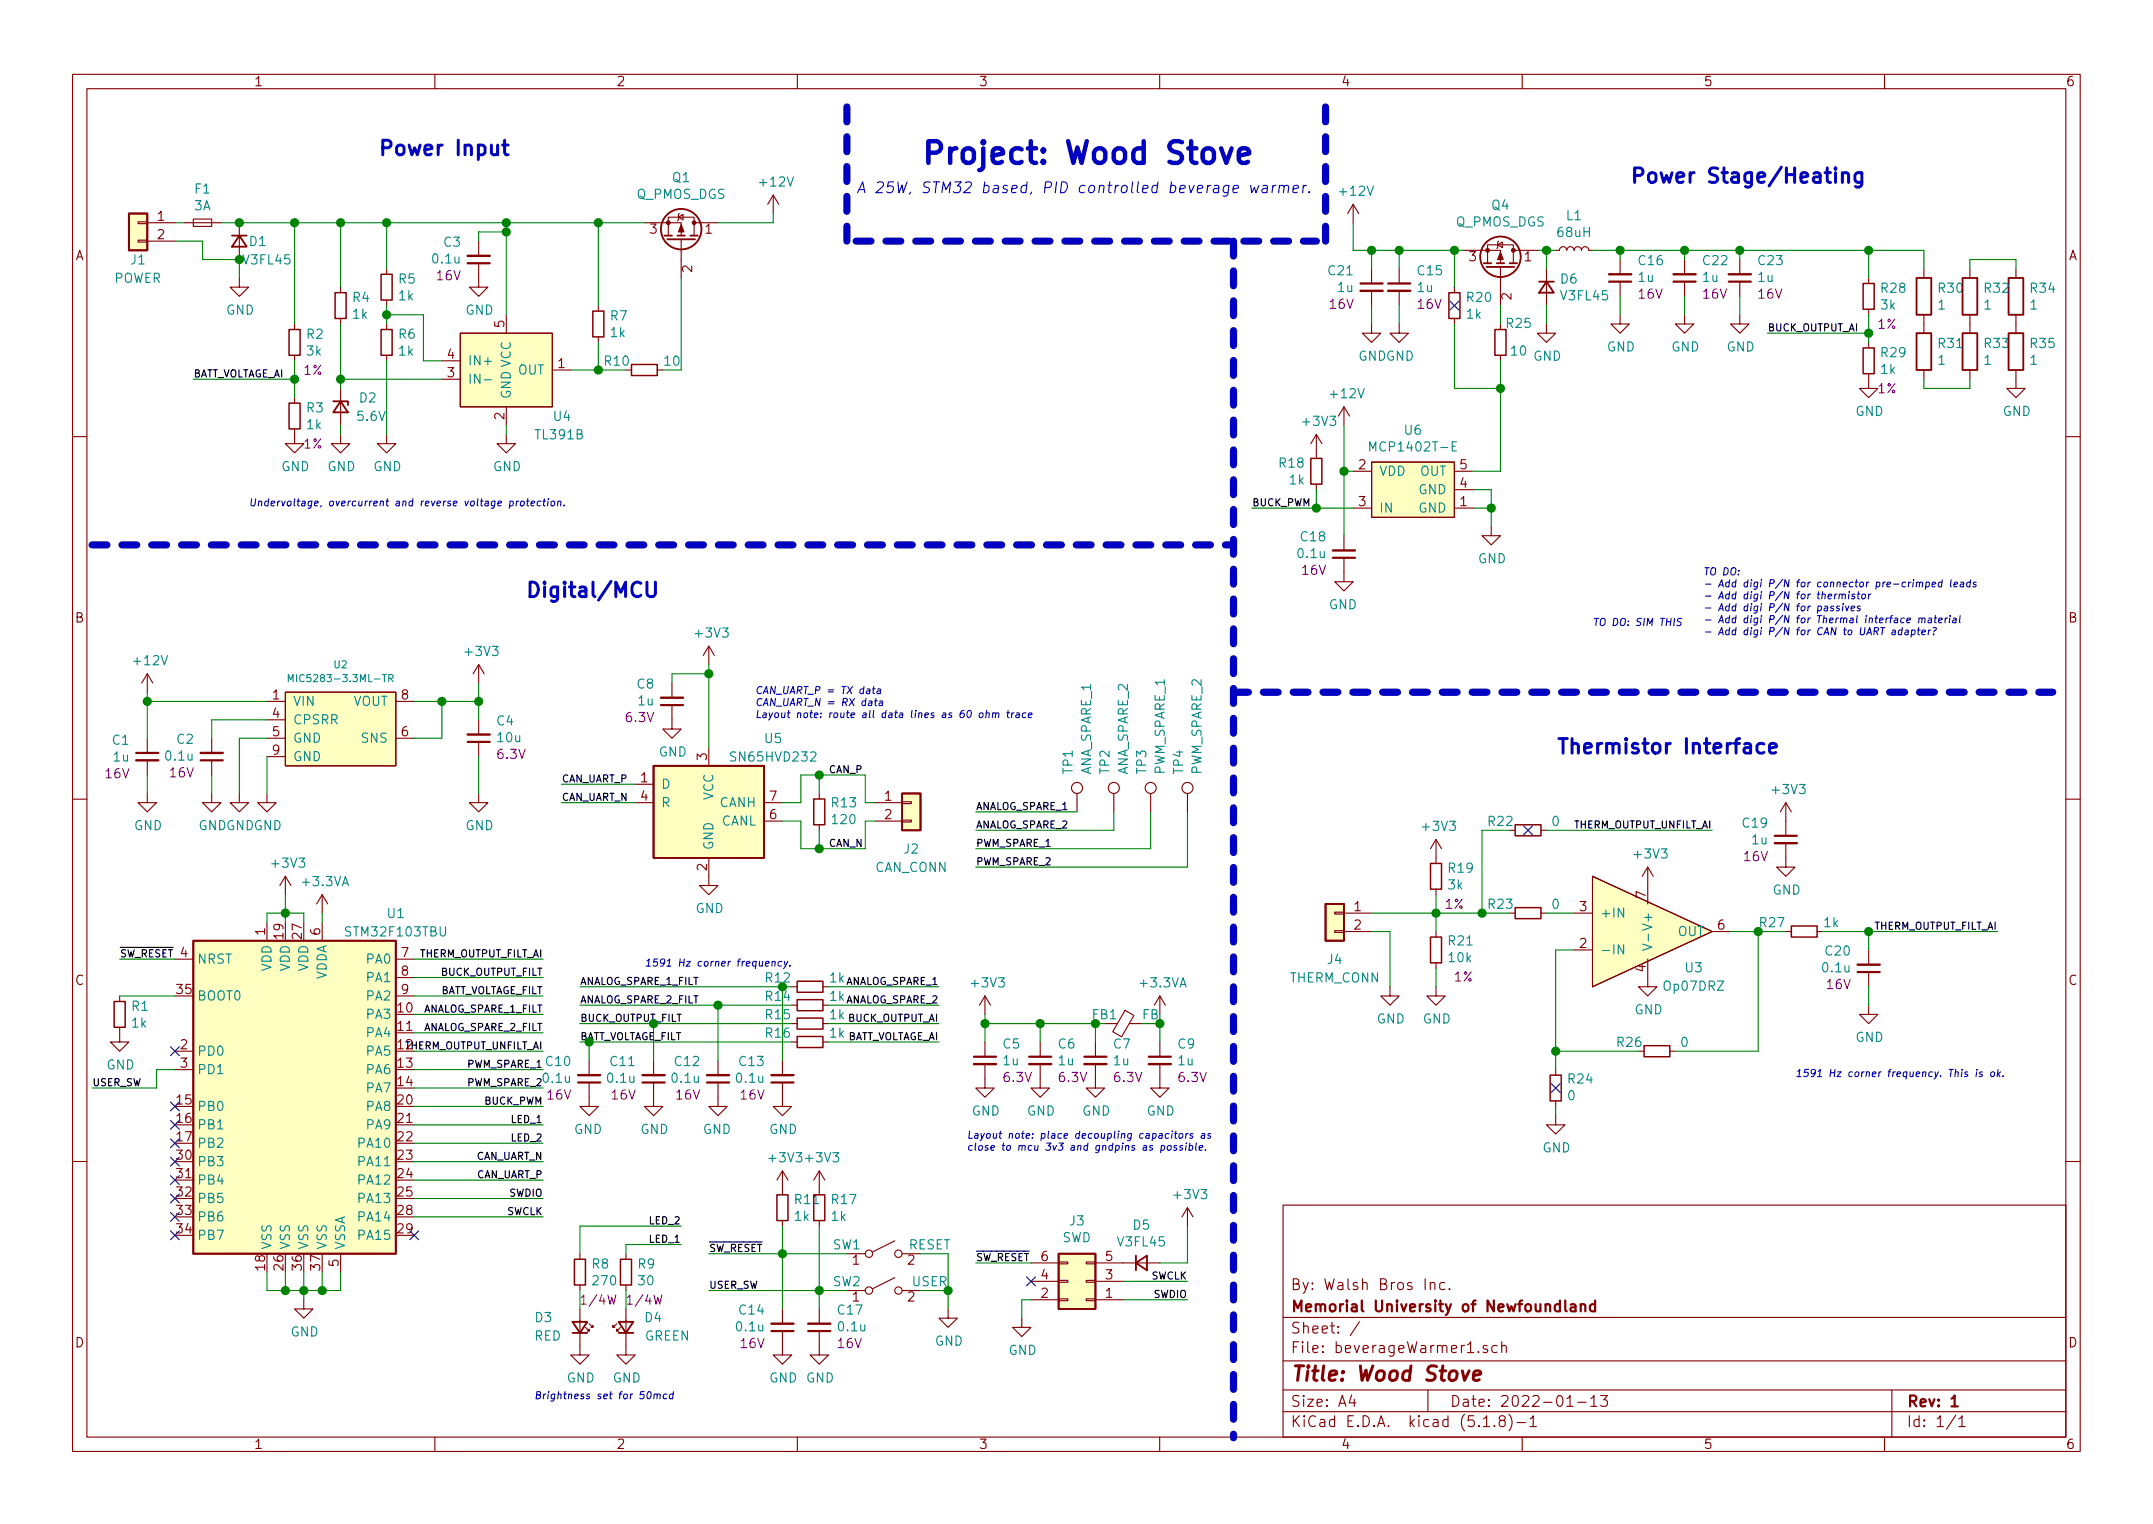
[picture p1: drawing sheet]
<svg xmlns="http://www.w3.org/2000/svg" width="297mm" height="210mm" viewBox="0 0 297 210" stroke-linecap="round" stroke-linejoin="round" font-family="sans-serif">
<defs><g id="words">
<text font-size="4.2" fill="#0000c2" x="127" y="22.6">Project: Wood Stove</text>
<g font-size="2.8" fill="#0000c2">
<text x="52.1" y="21.5">Power Input</text>
<text x="224.8" y="25.3">Power Stage/Heating</text>
<text x="72.4" y="82.4">Digital/MCU</text>
<text x="214.6" y="104">Thermistor Interface</text>
</g>
<text font-size="2.8" fill="#840000" x="178" y="190.5">Title: Wood Stove</text>
<text font-size="2.1" fill="#0000c2" x="118.1" y="26.7">A 25W, STM32 based, PID controlled beverage warmer.</text>
<g font-size="2.1" fill="#840000">
<text x="178" y="178">By: Walsh Bros Inc.</text>
<text x="178" y="184">Sheet: /</text>
<text x="178" y="181">Memorial University of Newfoundland</text>
<text x="178" y="186.7">File: beverageWarmer1.sch</text>
<text x="178" y="196.9">KiCad E.D.A. kicad (5.1.8)-1</text>
<text x="178" y="194.1">Size: A4</text>
<text x="200" y="194.1">Date: 2022-01-13</text>
<text x="263" y="194.1">Rev: 1</text>
<text x="263" y="196.9">Id: 1/1</text>
</g>
<g font-size="1.8" fill="#840000">
<text x="35" y="11.9">1</text>
<text x="85" y="11.9">2</text>
<text x="135" y="11.9">3</text>
<text x="185" y="11.9">4</text>
<text x="235" y="11.9">5</text>
<text x="285" y="11.9">6</text>
<text x="10.4" y="35.9">A</text>
<text x="21.7" y="30.5">1</text>
<text x="21.7" y="33">2</text>
<text x="89.7" y="32.3">3</text>
<text x="97.3" y="32.3">1</text>
<text x="285.4" y="35.9">A</text>
<text x="95.5" y="37.6" transform="rotate(-90 95.5 37.6)">2</text>
<text x="202.7" y="36.1">3</text>
<text x="208.5" y="41.4" transform="rotate(-90 208.5 41.4)">2</text>
<text x="210.3" y="36.1">1</text>
<text x="69.6" y="45.2" transform="rotate(-90 69.6 45.2)">5</text>
<text x="61.7" y="52.1">3</text>
<text x="61.7" y="49.5">4</text>
<text x="77" y="50.8">1</text>
<text x="69.6" y="57.9" transform="rotate(-90 69.6 57.9)">2</text>
<text x="187.5" y="64.8">2</text>
<text x="201.4" y="64.8">5</text>
<text x="187.5" y="69.8">3</text>
<text x="201.4" y="69.8">1</text>
<text x="201.4" y="67.3">4</text>
<text x="10.4" y="85.9">B</text>
<text x="285.4" y="85.9">B</text>
<text x="37.6" y="96.5">1</text>
<text x="37.6" y="99.1">4</text>
<text x="37.6" y="101.6">5</text>
<text x="55.4" y="101.6">6</text>
<text x="55.4" y="96.5">8</text>
<text x="37.6" y="104.1">9</text>
<text x="88.4" y="107.9">1</text>
<text x="97.5" y="104.9" transform="rotate(-90 97.5 104.9)">3</text>
<text x="88.4" y="110.5">4</text>
<text x="106.2" y="113">6</text>
<text x="106.2" y="110.5">7</text>
<text x="122.1" y="110.5">1</text>
<text x="122.1" y="113">2</text>
<text x="97.5" y="120.1" transform="rotate(-90 97.5 120.1)">2</text>
<text x="186.8" y="125.7">1</text>
<text x="218" y="125.7">3</text>
<text x="227.1" y="123.9" transform="rotate(-90 227.1 123.9)">7</text>
<text x="36.6" y="129" transform="rotate(-90 36.6 129)">1</text>
<text x="39.1" y="129.5" transform="rotate(-90 39.1 129.5)">19</text>
<text x="41.7" y="129.5" transform="rotate(-90 41.7 129.5)">27</text>
<text x="44.2" y="129" transform="rotate(-90 44.2 129)">6</text>
<text x="186.8" y="128.3">2</text>
<text x="218" y="130.8">2</text>
<text x="237" y="128.3">6</text>
<text x="10.4" y="135.9">C</text>
<text x="24.4" y="137.2">35</text>
<text x="24.9" y="132.1">4</text>
<text x="55.4" y="132.1">7</text>
<text x="55.4" y="134.6">8</text>
<text x="55.4" y="137.2">9</text>
<text x="227.1" y="134.1" transform="rotate(-90 227.1 134.1)">4</text>
<text x="285.4" y="135.9">C</text>
<text x="54.9" y="139.7">10</text>
<text x="54.9" y="142.2">11</text>
<text x="24.9" y="144.8">2</text>
<text x="24.9" y="147.3">3</text>
<text x="54.9" y="147.3">13</text>
<text x="54.9" y="149.9">14</text>
<text x="24.4" y="152.4">15</text>
<text x="24.4" y="154.9">16</text>
<text x="54.9" y="152.4">20</text>
<text x="54.9" y="154.9">21</text>
<text x="24.4" y="157.5">17</text>
<text x="24.4" y="160">30</text>
<text x="54.9" y="157.5">22</text>
<text x="54.9" y="160">23</text>
<text x="24.4" y="162.6">31</text>
<text x="24.4" y="165.1">32</text>
<text x="24.4" y="167.6">33</text>
<text x="54.9" y="162.6">24</text>
<text x="54.9" y="165.1">25</text>
<text x="54.9" y="167.6">28</text>
<text x="24.4" y="170.2">34</text>
<text x="54.9" y="170.2">29</text>
<text x="143.7" y="174">6</text>
<text x="152.6" y="174">5</text>
<text x="36.6" y="175.2" transform="rotate(-90 36.6 175.2)">18</text>
<text x="39.1" y="175.2" transform="rotate(-90 39.1 175.2)">26</text>
<text x="41.7" y="175.2" transform="rotate(-90 41.7 175.2)">36</text>
<text x="44.2" y="175.2" transform="rotate(-90 44.2 175.2)">37</text>
<text x="46.7" y="174.7" transform="rotate(-90 46.7 174.7)">5</text>
<text x="117.6" y="179.6">1</text>
<text x="117.6" y="174.5">1</text>
<text x="125.2" y="179.6">2</text>
<text x="125.2" y="174.5">2</text>
<text x="143.7" y="179.1">2</text>
<text x="143.7" y="176.5">4</text>
<text x="152.6" y="179.1">1</text>
<text x="152.6" y="176.5">3</text>
<text x="10.4" y="185.9">D</text>
<text x="285.4" y="185.9">D</text>
<text x="35" y="199.9">1</text>
<text x="85" y="199.9">2</text>
<text x="135" y="199.9">3</text>
<text x="185" y="199.9">4</text>
<text x="235" y="199.9">5</text>
<text x="285" y="199.9">6</text>
</g>
<g font-size="1.8" fill="#008484">
<text x="26.8" y="29">3A</text>
<text x="26.9" y="26.7">F1</text>
<text x="87.8" y="27.5">Q_PMOS_DGS</text>
<text x="92.8" y="25.1">Q1</text>
<text x="105" y="25.7">+12V</text>
<text x="185" y="27">+12V</text>
<text x="205.8" y="29">Q4</text>
<text x="34.4" y="34">D1</text>
<text x="61.3" y="34.1">C3</text>
<text x="200.8" y="31.3">Q_PMOS_DGS</text>
<text x="215" y="32.7">68uH</text>
<text x="216.2" y="30.4">L1</text>
<text x="15.7" y="39">POWER</text>
<text x="18.1" y="36.5">J1</text>
<text x="33.7" y="36.5">V3FL45</text>
<text x="48.7" y="41.7">R4</text>
<text x="55" y="39.1">R5</text>
<text x="55.1" y="41.4">1k</text>
<text x="59.8" y="36.4">0.1u</text>
<text x="183.3" y="38">C21</text>
<text x="184.6" y="40.3">1u</text>
<text x="195.6" y="40.3">1u</text>
<text x="195.7" y="38">C15</text>
<text x="202.4" y="41.7">R20</text>
<text x="215.3" y="39.1">D6</text>
<text x="215.5" y="41.4">V3FL45</text>
<text x="226.1" y="38.9">1u</text>
<text x="226.1" y="36.6">C16</text>
<text x="235" y="38.9">1u</text>
<text x="235" y="36.6">C22</text>
<text x="242.6" y="38.9">1u</text>
<text x="242.6" y="36.6">C23</text>
<text x="259.6" y="40.4">R28</text>
<text x="267.5" y="40.4">R30</text>
<text x="273.8" y="40.4">R32</text>
<text x="280.2" y="40.4">R34</text>
<text x="31.2" y="43.4">GND</text>
<text x="42.3" y="46.8">R2</text>
<text x="48.7" y="44">1k</text>
<text x="55" y="46.8">R6</text>
<text x="64.2" y="43.4">GND</text>
<text x="84.3" y="44.2">R7</text>
<text x="84.3" y="46.5">1k</text>
<text x="202.4" y="44">1k</text>
<text x="207.9" y="45.3">R25</text>
<text x="259.5" y="42.7">3k</text>
<text x="267.4" y="42.7">1</text>
<text x="273.8" y="42.7">1</text>
<text x="280.1" y="42.7">1</text>
<text x="42.4" y="49.1">3k</text>
<text x="55.1" y="49.1">1k</text>
<text x="64.5" y="53">IN-</text>
<text x="64.5" y="50.4">IN+</text>
<text x="71.5" y="51.7">OUT</text>
<text x="83.5" y="50.5">R10</text>
<text x="187.4" y="49.8">GNDGND</text>
<text x="208.6" y="49.1">10</text>
<text x="211.5" y="49.8">GND</text>
<text x="221.7" y="48.5">GND</text>
<text x="230.6" y="48.5">GND</text>
<text x="238.2" y="48.5">GND</text>
<text x="259.5" y="51.6">1k</text>
<text x="259.6" y="49.3">R29</text>
<text x="267.4" y="50.3">1</text>
<text x="267.5" y="48">R31</text>
<text x="273.8" y="50.3">1</text>
<text x="273.8" y="48">R33</text>
<text x="280.1" y="50.3">1</text>
<text x="280.2" y="48">R35</text>
<text x="42.3" y="56.9">R3</text>
<text x="42.4" y="59.2">1k</text>
<text x="49.4" y="58.1">5.6V</text>
<text x="49.6" y="55.5">D2</text>
<text x="70.5" y="55.1" transform="rotate(-90 70.5 55.1)">GND VCC</text>
<text x="76.4" y="58.1">U4</text>
<text x="179.9" y="58.8">+3V3</text>
<text x="183.7" y="55">+12V</text>
<text x="193.8" y="60">U6</text>
<text x="256" y="57.4">GND</text>
<text x="276.3" y="57.4">GND</text>
<text x="38.8" y="65">GND</text>
<text x="45.2" y="65">GND</text>
<text x="51.5" y="65">GND</text>
<text x="68" y="65">GND</text>
<text x="74" y="60.6">TL391B</text>
<text x="176.6" y="64.5">R18</text>
<text x="189.6" y="62.3">MCP1402T-E</text>
<text x="190.2" y="65.7">VDD</text>
<text x="195.9" y="65.7">OUT</text>
<text x="178" y="66.8">1k</text>
<text x="190.2" y="70.7">IN</text>
<text x="195.7" y="70.7">GND</text>
<text x="195.7" y="68.2">GND</text>
<text x="179.2" y="77">0.1u</text>
<text x="179.5" y="74.7">C18</text>
<text x="203.9" y="77.7">GND</text>
<text x="96.1" y="88">+3V3</text>
<text x="183.3" y="84.1">GND</text>
<text x="18.6" y="91.8">+12V</text>
<text x="64.3" y="90.5">+3V3</text>
<text x="87.9" y="95">C8</text>
<text x="40.4" y="97.4">VIN</text>
<text x="40.4" y="99.9">CPSRR</text>
<text x="48.7" y="97.4">VOUT</text>
<text x="68.6" y="100.1">C4</text>
<text x="88.1" y="97.3">1u</text>
<text x="15.5" y="102.8">C1</text>
<text x="15.7" y="105.1">1u</text>
<text x="23" y="104.9">0.1u</text>
<text x="24.4" y="102.6">C2</text>
<text x="40.4" y="102.5">GND</text>
<text x="40.4" y="105">GND</text>
<text x="50" y="102.5">SNS</text>
<text x="68.7" y="102.4">10u</text>
<text x="90.9" y="104.4">GND</text>
<text x="101.1" y="105.1">SN65HVD232</text>
<text x="105.6" y="102.5">U5</text>
<text x="148" y="106.8" transform="rotate(-90 148 106.8)">TP1</text>
<text x="150.5" y="107" transform="rotate(-90 150.5 107)">ANA_SPARE_1</text>
<text x="153.1" y="106.8" transform="rotate(-90 153.1 106.8)">TP2</text>
<text x="155.6" y="107" transform="rotate(-90 155.6 107)">ANA_SPARE_2</text>
<text x="158.2" y="106.8" transform="rotate(-90 158.2 106.8)">TP3</text>
<text x="160.7" y="106.9" transform="rotate(-90 160.7 106.9)">PWM_SPARE_1</text>
<text x="163.2" y="106.8" transform="rotate(-90 163.2 106.8)">TP4</text>
<text x="165.8" y="106.9" transform="rotate(-90 165.8 106.9)">PWM_SPARE_2</text>
<text x="91.2" y="108.8">D</text>
<text x="91.2" y="111.4">R</text>
<text x="98.4" y="110.4" transform="rotate(-90 98.4 110.4)">VCC</text>
<text x="99.3" y="111.4">CANH</text>
<text x="99.5" y="113.9">CANL</text>
<text x="114.8" y="111.4">R13</text>
<text x="114.9" y="113.7">120</text>
<text x="205.4" y="114">R22</text>
<text x="214.1" y="114">0</text>
<text x="244.7" y="109.6">+3V3</text>
<text x="18.5" y="114.5">GND</text>
<text x="27.4" y="114.5">GNDGNDGND</text>
<text x="37.7" y="119.7">+3V3</text>
<text x="64.2" y="114.5">GND</text>
<text x="98.4" y="117.3" transform="rotate(-90 98.4 117.3)">GND</text>
<text x="124.8" y="117.8">J2</text>
<text x="196.4" y="114.6">+3V3</text>
<text x="225.6" y="118.5">+3V3</text>
<text x="240.5" y="114.2">C19</text>
<text x="241.8" y="116.5">1u</text>
<text x="41.9" y="122.3">+3.3VA</text>
<text x="96" y="126">GND</text>
<text x="120.7" y="120.3">CAN_CONN</text>
<text x="199.8" y="122.7">3k</text>
<text x="199.9" y="120.4">R19</text>
<text x="205.4" y="125.4">R23</text>
<text x="214.1" y="125.4">0</text>
<text x="244.6" y="123.4">GND</text>
<text x="47.9" y="129.2">STM32F103TBU</text>
<text x="53.5" y="126.7">U1</text>
<text x="199.9" y="130.4">R21</text>
<text x="220.7" y="131.7">-IN</text>
<text x="220.7" y="126.6">+IN</text>
<text x="228" y="127.9" transform="rotate(-90 228 127.9)">V+</text>
<text x="231.5" y="129.2">OUT</text>
<text x="242.8" y="127.9">R27</text>
<text x="251.7" y="127.9">1k</text>
<text x="251.9" y="131.8">C20</text>
<text x="27.2" y="133">NRST</text>
<text x="37.5" y="134" transform="rotate(-90 37.5 134)">VDD</text>
<text x="40" y="134" transform="rotate(-90 40 134)">VDD</text>
<text x="42.5" y="134" transform="rotate(-90 42.5 134)">VDD</text>
<text x="45.1" y="135.3" transform="rotate(-90 45.1 135.3)">VDDA</text>
<text x="50.7" y="133">PA0</text>
<text x="50.7" y="135.5">PA1</text>
<text x="114.5" y="135.6">1k</text>
<text x="134.2" y="136.2">+3V3</text>
<text x="157.4" y="136.2">+3.3VA</text>
<text x="177.9" y="135.6">THERM_CONN</text>
<text x="183.2" y="133">J4</text>
<text x="199.9" y="132.8">10k</text>
<text x="229.7" y="136.7">Op07DRZ</text>
<text x="232.6" y="134.2">U3</text>
<text x="251.6" y="134.2">0.1u</text>
<text x="18.2" y="139.5">R1</text>
<text x="18.2" y="141.8">1k</text>
<text x="27.2" y="138">BOOT0</text>
<text x="50.7" y="140.6">PA3</text>
<text x="50.7" y="143.1">PA4</text>
<text x="50.7" y="138">PA2</text>
<text x="105.7" y="138.1">R14</text>
<text x="105.7" y="140.6">R15</text>
<text x="105.7" y="143.2">R16</text>
<text x="114.5" y="138.1">1k</text>
<text x="114.5" y="140.6">1k</text>
<text x="114.5" y="143.2">1k</text>
<text x="189.9" y="141.2">GND</text>
<text x="196.3" y="141.2">GND</text>
<text x="225.5" y="139.9">GND</text>
<text x="256" y="143.8">GND</text>
<text x="14.7" y="147.6">GND</text>
<text x="27.2" y="145.7">PD0</text>
<text x="27.2" y="148.2">PD1</text>
<text x="50.7" y="145.7">PA5</text>
<text x="50.7" y="148.2">PA6</text>
<text x="75" y="149.4">0.1u</text>
<text x="75.4" y="147.1">C10</text>
<text x="83.9" y="149.4">0.1u</text>
<text x="84.3" y="147.1">C11</text>
<text x="92.8" y="149.4">0.1u</text>
<text x="93.2" y="147.1">C12</text>
<text x="101.7" y="149.4">0.1u</text>
<text x="102.1" y="147.1">C13</text>
<text x="138.4" y="144.7">C5</text>
<text x="138.5" y="147">1u</text>
<text x="146" y="144.7">C6</text>
<text x="146.1" y="147">1u</text>
<text x="153.7" y="144.7">C7</text>
<text x="153.7" y="147">1u</text>
<text x="162.6" y="144.7">C9</text>
<text x="162.6" y="147">1u</text>
<text x="216.4" y="149.5">R24</text>
<text x="223.2" y="144.4">R26</text>
<text x="231.9" y="144.4">0</text>
<text x="27.2" y="153.3">PB0</text>
<text x="27.2" y="155.8">PB1</text>
<text x="50.7" y="150.7">PA7</text>
<text x="50.7" y="153.3">PA8</text>
<text x="50.7" y="155.8">PA9</text>
<text x="134.1" y="153.9">GND</text>
<text x="141.7" y="153.9">GND</text>
<text x="149.3" y="153.9">GND</text>
<text x="158.2" y="153.9">GND</text>
<text x="216.3" y="151.8">0</text>
<text x="27.2" y="158.4">PB2</text>
<text x="27.2" y="160.9">PB3</text>
<text x="49.7" y="158.4">PA10</text>
<text x="49.7" y="160.9">PA11</text>
<text x="79.2" y="156.5">GND</text>
<text x="88.3" y="156.5">GND</text>
<text x="97" y="156.5">GND</text>
<text x="106.1" y="156.5">GND</text>
<text x="106.2" y="160.4">+3V3 +3V3</text>
<text x="212.8" y="159">GND</text>
<text x="27.2" y="163.4">PB4</text>
<text x="27.2" y="166">PB5</text>
<text x="49.7" y="163.4">PA12</text>
<text x="49.7" y="166">PA13</text>
<text x="109.7" y="166.1">R11</text>
<text x="114.8" y="166.1">R17</text>
<text x="162.1" y="165.4">+3V3</text>
<text x="27.2" y="168.5">PB6</text>
<text x="27.2" y="171.1">PB7</text>
<text x="37.5" y="172.5" transform="rotate(-90 37.5 172.5)">VSS</text>
<text x="40" y="172.5" transform="rotate(-90 40 172.5)">VSS</text>
<text x="42.5" y="172.5" transform="rotate(-90 42.5 172.5)">VSS</text>
<text x="45.1" y="172.5" transform="rotate(-90 45.1 172.5)">VSS</text>
<text x="47.6" y="172.5" transform="rotate(-90 47.6 172.5)">VSSA</text>
<text x="49.7" y="168.5">PA14</text>
<text x="49.7" y="171.1">PA15</text>
<text x="109.7" y="168.4">1k</text>
<text x="114.8" y="168.4">1k</text>
<text x="114.9" y="172.4">SW1</text>
<text x="125.3" y="172.4">RESET</text>
<text x="146.5" y="171.4">SWD</text>
<text x="147.6" y="169.1">J3</text>
<text x="154.3" y="172">V3FL45</text>
<text x="156.4" y="169.7">D5</text>
<text x="81.7" y="175">R8</text>
<text x="81.9" y="177.3">270</text>
<text x="88.1" y="175">R9</text>
<text x="88.2" y="177.3">30</text>
<text x="114.9" y="177.5">SW2</text>
<text x="125.8" y="177.5">USER</text>
<text x="40.1" y="184.4">GND</text>
<text x="73.7" y="185">RED</text>
<text x="73.9" y="182.4">D3</text>
<text x="88.9" y="185">GREEN</text>
<text x="89" y="182.4">D4</text>
<text x="101.7" y="183.7">0.1u</text>
<text x="102.1" y="181.4">C14</text>
<text x="115.6" y="181.4">C17</text>
<text x="115.8" y="183.7">0.1u</text>
<text x="129" y="185.7">GND</text>
<text x="78.2" y="190.7">GND</text>
<text x="84.5" y="190.7">GND</text>
<text x="106.1" y="190.7">GND GND</text>
<text x="139.1" y="186.9">GND</text>
</g>
<g font-size="1.8" fill="#840084">
<text x="60.3" y="38.7">16V</text>
<text x="226.1" y="41.2">16V</text>
<text x="235" y="41.2">16V</text>
<text x="242.6" y="41.2">16V</text>
<text x="183.5" y="42.6">16V</text>
<text x="195.6" y="42.6">16V</text>
<text x="259.1" y="45.4">1%</text>
<text x="41.9" y="51.7">1%</text>
<text x="259.1" y="54.3">1%</text>
<text x="41.9" y="61.9">1%</text>
<text x="179.7" y="79.3">16V</text>
<text x="86.4" y="99.6">6.3V</text>
<text x="14.6" y="107.4">16V</text>
<text x="23.5" y="107.3">16V</text>
<text x="68.7" y="104.7">6.3V</text>
<text x="240.6" y="118.8">16V</text>
<text x="199.4" y="125.4">1%</text>
<text x="200.6" y="135.4">1%</text>
<text x="252.1" y="136.5">16V</text>
<text x="138.6" y="149.3">6.3V</text>
<text x="146.2" y="149.3">6.3V</text>
<text x="153.8" y="149.3">6.3V</text>
<text x="162.7" y="149.3">6.3V</text>
<text x="75.5" y="151.7">16V</text>
<text x="84.4" y="151.7">16V</text>
<text x="93.3" y="151.7">16V</text>
<text x="102.2" y="151.7">16V</text>
<text x="80.5" y="180">1/4W</text>
<text x="86.8" y="180">1/4W</text>
<text x="102.2" y="186">16V</text>
<text x="115.6" y="186">16V</text>
</g>
<g font-size="1.8" fill="#008400">
<text x="91.7" y="50.5">10</text>
<text x="105.7" y="135.6">R12</text>
<text x="150.7" y="140.6">FB1</text>
<text x="157.6" y="140.6">FB</text>
</g>
<text font-size="1.8" x="54.9" y="144.8">12</text>
<g font-size="1.4">
<text x="243.8" y="45.7">BUCK_OUTPUT_AI</text>
<text x="26.7" y="52.1">BATT_VOLTAGE_AI</text>
<text x="172.7" y="69.8">BUCK_PWM</text>
<text x="77.5" y="107.9">CAN_UART_P</text>
<text x="114.3" y="106.7">CAN_P</text>
<text x="77.5" y="110.5">CAN_UART_N</text>
<text x="134.6" y="111.8">ANALOG_SPARE_1</text>
<text x="114.3" y="116.8">CAN_N</text>
<text x="134.6" y="119.4">PWM_SPARE_2</text>
<text x="134.6" y="114.3">ANALOG_SPARE_2</text>
<text x="134.6" y="116.8">PWM_SPARE_1</text>
<text x="217.1" y="114.3">THERM_OUTPUT_UNFILT_AI</text>
<text x="258.4" y="128.3">THERM_OUTPUT_FILT_AI</text>
<text x="16.5" y="132.1">SW_RESET</text>
<text x="57.8" y="132.1">THERM_OUTPUT_FILT_AI</text>
<text x="60.1" y="137.2">BATT_VOLTAGE_FILT</text>
<text x="60.8" y="134.6">BUCK_OUTPUT_FILT</text>
<text x="80" y="135.9">ANALOG_SPARE_1_FILT</text>
<text x="116.5" y="135.9">ANALOG_SPARE_1</text>
<text x="58.2" y="139.7">ANALOG_SPARE_1_FILT</text>
<text x="58.2" y="142.2">ANALOG_SPARE_2_FILT</text>
<text x="80" y="141">BUCK_OUTPUT_FILT</text>
<text x="80" y="143.5">BATT_VOLTAGE_FILT</text>
<text x="80" y="138.4">ANALOG_SPARE_2_FILT</text>
<text x="116.3" y="143.5">BATT_VOLTAGE_AI</text>
<text x="116.5" y="138.4">ANALOG_SPARE_2</text>
<text x="117" y="141">BUCK_OUTPUT_AI</text>
<text x="12.7" y="149.9">USER_SW</text>
<text x="55.8" y="144.8">THERM_OUTPUT_UNFILT_AI</text>
<text x="64.5" y="147.3">PWM_SPARE_1</text>
<text x="64.5" y="149.9">PWM_SPARE_2</text>
<text x="66.8" y="152.4">BUCK_PWM</text>
<text x="70.6" y="154.9">LED_1</text>
<text x="65.6" y="160">CAN_UART_N</text>
<text x="70.6" y="157.5">LED_2</text>
<text x="65.7" y="162.6">CAN_UART_P</text>
<text x="69.9" y="167.6">SWCLK</text>
<text x="70.3" y="165.1">SWDIO</text>
<text x="89.7" y="168.9">LED_2</text>
<text x="89.7" y="171.4">LED_1</text>
<text x="97.8" y="172.7">SW_RESET</text>
<text x="134.6" y="174">SW_RESET</text>
<text x="97.8" y="177.8">USER_SW</text>
<text x="158.8" y="176.5">SWCLK</text>
<text x="159.2" y="179.1">SWDIO</text>
</g>
<g font-size="1.4" fill="#0000c2">
<text x="34.3" y="69.8">Undervoltage, overcurrent and reverse voltage protection.</text>
<text x="234.9" y="79.4">TO DO:</text>
<text x="234.9" y="81">- Add digi P/N for connector pre-crimped leads</text>
<text x="234.9" y="82.7">- Add digi P/N for thermistor</text>
<text x="219.7" y="86.4">TO DO: SIM THIS</text>
<text x="234.9" y="84.3">- Add digi P/N for passives</text>
<text x="234.9" y="86">- Add digi P/N for Thermal interface material</text>
<text x="234.9" y="87.6">- Add digi P/N for CAN to UART adapter?</text>
<text x="104.1" y="95.8">CAN_UART_P = TX data</text>
<text x="104.1" y="97.4">CAN_UART_N = RX data</text>
<text x="104.1" y="99.1">Layout note: route all data lines as 60 ohm trace</text>
<text x="88.9" y="133.3">1591 Hz corner frequency.</text>
<text x="247.6" y="148.6">1591 Hz corner frequency. This is ok.</text>
<text x="133.3" y="157.1">Layout note: place decoupling capacitors as</text>
<text x="133.3" y="158.7">close to mcu 3v3 and gndpins as possible.</text>
<text x="73.7" y="193">Brightness set for 50mcd</text>
</g>
<g font-size="1.4" fill="#008484">
<text x="40.9" y="94.1">MIC5283-3.3ML-TR</text>
<text x="46.1" y="92.2">U2</text>
</g>
</g></defs>
<g fill="none" stroke="#840000" stroke-width=".15">
<path d="M10 10.3h277v189.9h-277zM12 12.2h273v186.1h-273zM60 10.3v1.9M110 10.3v1.9M160 10.3v1.9M210 10.3v1.9M260 10.3v1.9M19 33.1h1.3v.3h-1.3zM19 30.6h1.3v.3h-1.3zM20.3 30.7h3.8M20.3 33.3h3.8M25.4 30.7h5.1"/>
<path d="M26.7 30.2h2.5v1h-2.5zM33 38.3v1.3h1.3l-1.3 1.3-1.3-1.3h1.3M33 30.7v5.1M47 39.6v.8M53.3 37.1v.7M66 36.3v3.3h1.3l-1.3 1.3-1.2-1.3h1.2M66 33.3v2M88.9 30.7h5.1v1.8M92.2 32.5v-2.5h3.6v2.5M93.6 30l.6-.4v.7zM93.7 29.5l-.1 .1v.7l-.1 .2M94 33v5.3"/>
<path d="M95.8 30.7h3.3M106.7 26.9l-.8 1.3M106.7 26.9v2.6M106.7 26.9l.7 1.3M186.7 28.2l-.8 1.3M186.7 28.2v2.5M186.7 28.2l.8 1.3M189.2 37.1v2M193 37.1v2M200.7 39.6v.8M201.9 34.5h5.1v1.8M205.2 36.3v-2.5h3.6v2.5"/>
<path d="M206.6 33.8l.7-.4v.8zM206.8 33.3l-.2 .1v.8l-.1 .1M207 36.8v5.4M208.8 34.5h3.3M213.4 37.1v5.1M214.6 34.5h.5a.51 .51 0 0 1 .5-.5 .51 .51 0 0 1 .6 .5 .51 .51 0 0 1 .5-.5 .51 .51 0 0 1 .5 .5 .51 .51 0 0 1 .5-.5 .51 .51 0 0 1 .5 .5 .51 .51 0 0 1 .5-.5 .51 .51 0 0 1 .5 .5h.5M223.5 35.8v2M223.5 38.9v2M232.4 35.8v2M232.4 38.9v2M240 35.8v2M240 38.9v2"/>
<path d="M257.8 38.3v.8M265.4 37.1v1.2M271.8 37.1v1.2M278.1 37.1v1.2M40.6 59.2v2h1.3l-1.3 1.3-1.2-1.3h1.2M40.6 44.7v.8M40.6 49v.8M40.6 54.9v.7M47 59.9v1.3h1.3l-1.3 1.3-1.3-1.3h1.3M47 43.9v.8M47 53.6v5.1M53.3 59.9v1.3h1.3l-1.3 1.3-1.2-1.3h1.2"/>
<path d="M53.3 41.4v.8M53.3 44.7v.8M53.3 49v.8M61 52.3h2.5M61 49.8h2.5M63.5 46h12.7v10.1h-12.7zM69.8 59.9v1.3h1.3l-1.3 1.3-1.2-1.3h1.2M69.8 43.4v2.6M69.8 56.1v2.6M76.2 51h2.5M82.5 42.2v.7M82.5 46.5v.7"/>
<path d="M90.7 51h.7M181.6 59.9l-.8 1.3M181.6 59.9v3.3M181.6 59.9l.8 1.3M185.4 56.1l-.7 1.3M185.4 56.1v2.6M185.4 56.1l.8 1.3M189.2 44.7v1.3h1.3l-1.3 1.2-1.2-1.2h1.2M189.2 40.1v2.1M193 44.7v1.3h1.3l-1.3 1.2-1.2-1.2h1.2M193 40.1v2.1M200.7 43.9v.8"/>
<path d="M207 44.7v.8M207 49v.8M213.4 44.7v1.3h1.2l-1.2 1.2-1.3-1.2h1.3M223.5 43.4v1.3h1.3l-1.3 1.3-1.3-1.3h1.3M232.4 43.4v1.3h1.3l-1.3 1.3-1.3-1.3h1.3M240 43.4v1.3h1.3l-1.3 1.3-1.2-1.3h1.2M257.8 51.6v2h1.3l-1.3 1.3-1.3-1.3h1.3M257.8 42.7v.7M257.8 47.2v.8M265.4 43.4v2.6M265.4 51v1.3M271.8 43.4v2.6"/>
<path d="M271.8 51v1.3M278.1 51v2.6h1.3l-1.3 1.3-1.2-1.3h1.2M278.1 43.4v2.6M10 60.2h2M181.6 66.8v.8M185.4 77v3.3h-1.3l1.3 1.2 1.3-1.2h-1.3M185.4 73.9v2M186.7 70.1h2.5M186.7 65h2.5M189.2 63.7h11.5v7.7h-11.5zM200.7 70.1h2.5M200.7 65h2.5"/>
<path d="M200.7 67.6h2.5M205.7 72.6v1.3h1.3l-1.3 1.3-1.2-1.3h1.2M285 60.2h2M20.3 93v2.5M20.3 93l-.7 1.2M20.3 93l.8 1.2M36.8 96.8h2.6M36.8 99.3h2.6M39.4 95.5h15.2v10.2h-15.2zM54.6 96.8h2.5M66 91.7v2.5M66 99.3v2"/>
<path d="M66 91.7l-.7 1.3M66 91.7l.8 1.3M92.7 97.3v3.3h1.3l-1.3 1.2-1.3-1.2h1.3M92.7 94.2v2.1M97.8 89.1l-.8 1.3M97.8 89.1v2.6M97.8 89.1l.8 1.3M10 110.3h2M20.3 109.5v1.2h1.3l-1.3 1.3-1.3-1.3h1.3M20.3 101.8v2.1M20.3 104.9v2M29.2 109.5v1.2h1.3l-1.3 1.3-1.3-1.3h1.3"/>
<path d="M29.2 101.8v2.1M29.2 104.9v2M33 109.5v1.2h1.3l-1.3 1.3-1.3-1.3h1.3M36.8 109.5v1.2h1.3l-1.3 1.3-1.2-1.3h1.2M36.8 101.8h2.6M36.8 104.4h2.6M54.6 101.8h2.5M66 109.5v1.2h1.3l-1.3 1.3-1.2-1.3h1.2M66 102.4v2M87.6 110.7h2.6M87.6 108.2h2.6M97.8 118.4v3.8h1.3l-1.3 1.2-1.3-1.2h1.3"/>
<path d="M97.8 103.1v2.6M105.4 110.7h2.5M105.4 113.3h2.5M113 109.5v.7M113 113.8v.7M120.6 110.7h3.9M120.6 113.3h3.9M124.5 113.2h1.2v.2h-1.2zM124.5 110.6h1.2v.3h-1.2zM148.6 109.5v2.5M153.7 109.5v2.5M158.7 109.5v2.5"/>
<path d="M163.8 109.5v2.5M198.1 115.8v3.3M198.1 115.8l-.7 1.3M198.1 115.8l.8 1.3M212.6 114.5h.8M227.3 119.6v5.1M227.3 119.6l-.7 1.3M227.3 119.6l.8 1.3M246.4 116.3v3.3h1.2l-1.2 1.3-1.3-1.3h1.3M246.4 110.7l-.8 1.3M246.4 110.7v4.6M246.4 110.7l.7 1.3"/>
<path d="M285 110.3h2M16.5 137.4v.8M24.1 132.3h2.6M36.8 127.2v2.6M39.4 120.9l-.8 1.3M39.4 120.9v2.5M39.4 120.9l.7 1.3M44.4 123.4l-.7 1.3M44.4 123.4v2.6M44.4 127.2v2.6M44.4 123.4l.8 1.3M54.6 132.3h2.5"/>
<path d="M54.6 134.9h2.5M54.6 137.4h2.5M109.2 136.1h.8M109.2 138.7h.8M113.5 136.1h.8M113.5 138.7h.8M135.9 137.4l-.8 1.3M135.9 137.4v2.5M135.9 137.4l.8 1.3M155.2 139.4l1.2 .7-1.7 2.9-1.2-.7zM160 137.4v2.5M160 137.4l-.7 1.3"/>
<path d="M160 137.4l.8 1.3M184.1 128.4h1.3v.2h-1.3zM184.1 125.9h1.3v.2h-1.3zM185.4 126h3.8M185.4 128.5h3.8M191.8 136.1v1.3h1.2l-1.2 1.3-1.3-1.3h1.3M198.1 136.1v1.3h1.3l-1.3 1.3-1.3-1.3h1.3M198.1 122.7v.7M198.1 128.5v.8M198.1 132.8v.8M212.6 126h.8M217.2 126h2.5"/>
<path d="M217.2 131.1h2.5M219.7 120.9l16.5 7.6-16.5 7.6zM227.3 132.3v3.8h1.3l-1.3 1.3-1.2-1.3h1.2M236.2 128.5h2.6M246.4 128.5h.7M250.7 128.5h.8M257.8 138.7v1.2h1.3l-1.3 1.3-1.3-1.3h1.3M257.8 131.1v2M257.8 134.1v2M16.5 141.7v2.1h1.3l-1.3 1.2-1.3-1.2h1.3M24.1 145h2.6M24.1 147.6h2.6"/>
<path d="M81.3 149.3v3.3h-1.3l1.3 1.3 1.2-1.3h-1.2M81.3 146.3v2M90.2 149.3v3.3h1.2l-1.2 1.3-1.3-1.3h1.3M90.2 146.3v2M99.1 149.3v3.3h-1.3l1.3 1.3 1.2-1.3h-1.2M99.1 146.3v2M107.9 149.3v3.3h1.3l-1.3 1.3-1.2-1.3h1.2M107.9 146.3v2M109.2 141.2h.8M109.2 143.8h.8M113.5 141.2h.8M113.5 143.8h.8"/>
<path d="M135.9 146.8v3.3h1.3l-1.3 1.3-1.3-1.3h1.3M135.9 143.8v2M143.5 146.8v3.3h1.3l-1.3 1.3-1.3-1.3h1.3M143.5 143.8v2M151.1 146.8v3.3h1.3l-1.3 1.3-1.2-1.3h1.2M151.1 143.8v2M155.8 141.2h1.7M160 146.8v3.3h1.3l-1.3 1.3-1.3-1.3h1.3M160 143.8v2M214.6 153.9v1.3h1.3l-1.3 1.3-1.2-1.3h1.2M214.6 147.6v.7M214.6 151.9v.7"/>
<path d="M230.4 145h.7M10 160.2h2M41.9 179.3v1.3h1.3l-1.3 1.3-1.3-1.3h1.3M47 173v2.5M80 173v.7M80 177.3v.7M86.4 173v.7M86.4 177.3v.7M107.9 161.5l-.7 1.3M107.9 161.5v3.3M107.9 168.4v.8M107.9 161.5l.8 1.3"/>
<path d="M113 161.5l-.7 1.3M113 161.5v3.3M113 168.4v.8M113 161.5l.8 1.3M116.8 178h2.6M116.8 173h2.6M123.4 176.3l-3 1.5M123.4 171.2l-3 1.5M124.5 178h2.5M124.5 173h2.5M142.2 174.2h3.8M142.2 179.3h3.8"/>
<path d="M142.2 176.8h3.8M146 174.1h1.3v.3h-1.3zM146 176.7h1.3v.2h-1.3zM146 179.2h1.3v.2h-1.3zM149.9 174.1h1.2v.3h-1.2zM149.9 176.7h1.2v.2h-1.2zM149.9 179.2h1.2v.2h-1.2zM151.1 174.2h8.9M151.1 179.3h3.8M151.1 176.8h3.8M163.8 166.6l-.7 1.3M163.8 166.6v2.6"/>
<path d="M163.8 166.6l.8 1.3M177 166.3h108v32h-108zM197.3 177.1a.39 .39 0 0 1 .7 0v.8M197.3 176.9v1M199.3 177a.53 .53 0 0 0-.6 .1v.7a.53 .53 0 0 0 .6 0M200 177.8h.1l-.1 .1-.1-.1h.1v.1M285 160.2h2M60 198.3v1.9M80 180.6v6.3h1.3l-1.3 1.3-1.3-1.3h1.3M80.8 183.1l.5 .5v-.2v.2h-.3M81.3 182.6l.5 .5v-.2v.2h-.3M85.1 182.6l-.5 .5v-.2v.2h.2"/>
<path d="M85.6 183.1l-.5 .5v-.2v.2h.2M86.4 180.6v6.3h1.2l-1.2 1.3-1.3-1.3h1.3M107.9 183.6v3.3h1.3l-1.3 1.3-1.2-1.3h1.2M107.9 180.6v2M110 198.3v1.9M113 183.6v3.3h1.3l-1.3 1.3-1.2-1.3h1.2M113 180.6v2M130.8 180.6v1.3h1.3l-1.3 1.2-1.3-1.2h1.3M141 181.9v1.2h1.2l-1.2 1.3-1.3-1.3h1.3M160 198.3v1.9M177 194.8h108M177 191.8h108"/>
<path d="M177 187.8h108M177 181.8h108M186.5 192.5l-.4 1h1M186.8 193v1M187.6 182.3l-1.3 2M197 191.8v3M204.7 196.8h.8M205.2 185.7l-.4-.1-.1 .1-.1 .2a.48 .48 0 0 0 .6 .3l.1 .1-.1 .2-.1 .1-.5-.1M206.2 196.7v.1l-.1-.1h.1v.1M206.6 185.7a.48 .48 0 0 0-.8 .2v.4a.48 .48 0 0 0 .8 .2M207.1 196l-.1-.1-.2-.2 .2-.3a.48 .48 0 0 1 .6 .1l.1 .2-.2 .2-.4 .1a.48 .48 0 0 0-.1 .7 .53 .53 0 0 0 .6 0 .51 .51 0 0 0-.2-.7M207.2 185.7a.38 .38 0 0 1 .6 .1v.8"/>
<path d="M207.2 185.1v1.5M208.2 195.1a1.71 1.71 0 0 1 0 2.3M209.3 196.3h1.2M210 198.3v1.9M211.1 195.8l.3-.3 .1-.2v1.5M211.1 196.8h.9M216.2 194h.8M217.7 193.5h1.1M219.5 193l.4-.5v1.5M219.5 194h.8M220.8 192.5h1l-.5 .6a.39 .39 0 0 1 .5 .3v.3l-.2 .2-.5 .1-.3-.1M260 198.3v1.9"/>
<path d="M261 191.8v6.5M269.8 195.2l-1.2 2M270.3 195.8l.3-.3 .1-.2v1.5M270.3 196.8h.8"/>
<circle cx="148.6" cy="108.7" r=".76"/>
<circle cx="153.7" cy="108.7" r=".76"/>
<circle cx="158.7" cy="108.7" r=".76"/>
<circle cx="163.8" cy="108.7" r=".76"/>
<circle cx="119.9" cy="178" r=".51"/>
<circle cx="119.9" cy="173" r=".51"/>
<circle cx="124" cy="178" r=".51"/>
<circle cx="124" cy="173" r=".51"/>
</g>
<g fill="none" stroke="#840000" stroke-width=".3">
<path d="M64.5 36.3h3.1M187.7 39.1h3.1M191.5 39.1h3.1M222 38.9h3M230.9 38.9h3M238.5 38.9h3.1M183.9 77h3M91.2 97.3h3M18.8 103.9h3M27.7 104.9h3M64.5 102.4h3.1M244.9 115.3h3"/>
<path d="M256.3 134.1h3M79.8 149.3h3M88.6 149.3h3.1M97.5 149.3h3.1M106.4 149.3h3.1M134.4 145.8h3M142 145.8h3M149.6 145.8h3.1M158.5 145.8h3M216 179.4v1.3l.2 .2M218.1 179.9v1M220.1 179.4v1.5"/>
<path d="M106.4 183.6h3.1M111.5 183.6h3.1M216.7 180l.2-.1 .4 .1 .1 .9M217.4 180.3l-.5 .1a.29 .29 0 0 0-.2 .2 .29 .29 0 0 0 .2 .3l.5-.1M218.1 180.1a.38 .38 0 0 1 .6 0v.8M220.1 180a.5 .5 0 0 0-.7 .1v.5a.47 .47 0 0 0 .5 .3l.2-.1M269.2 193l.5-.5v1.5M269.2 194h.9"/>
</g>
<path d="M201.8 189.1l.3 1.3 .6-1.3M203.3 189.8l1-.2-.1-.4-.5-.1-.2 .1-.2 .2v.9l.2 .1 .6-.1" fill="none" stroke="#840000" stroke-width=".41"/>
<g fill="#ffffc2" stroke="#ffffc2" stroke-width=".14">
<path d="M124.5 109.5h2.5v5h-2.5z"/>
<path d="M182.9 124.7h2.5v5.1h-2.5z"/>
<path d="M189.2 63.7h11.5v7.7h-11.5z"/>
<path d="M146 173h5.1v7.6h-5.1z"/>
<path d="M63.5 46h12.7v10.1h-12.7z"/>
<path d="M219.7 120.9l16.5 7.6-16.5 7.6z"/>
<path d="M17.8 29.5h2.5v5h-2.5z"/>
<path d="M26.7 129.8h27.9v43.2h-27.9z"/>
<path d="M90.2 105.7h15.2v12.7h-15.2z"/>
<path d="M39.4 95.5h15.2v10.2h-15.2z"/>
</g>
<g fill="none" stroke="#840000" stroke-width=".25">
<path d="M17.8 29.5h2.5v5h-2.5zM32 32.5h2M33 32.5l1 1.5h-2zM91.7 32.5h1M92.1 33h3.8M93.5 32.5h1M95.2 32.5h1.1M204.7 36.3h1M205.1 36.8h3.8M206.5 36.3h1M208.3 36.3h1M212.3 38.9h2.1"/>
<path d="M213.4 38.9l1 1.5h-2.1zM264.4 38.3h2v5.1h-2zM270.8 38.3h2v5.1h-2zM277.1 38.3h2v5.1h-2zM46 55.4h2v.5M47 55.4l1 1.5h-2zM264.4 46h2v5h-2zM270.8 46h2v5h-2zM277.1 46h2v5h-2zM90.2 105.7h15.2v12.7h-15.2zM124.5 109.5h2.5v5h-2.5zM26.7 129.8h27.9v43.2h-27.9z"/>
<path d="M182.9 124.7h2.5v5.1h-2.5zM146 173h5.1v7.6h-5.1zM156.7 174.2l1.5-1v2.1zM156.7 173.2v2.1M79 182.4h2l-1 1.5zM79 183.9h2M85.3 182.4h2.1l-1 1.5zM85.3 183.9h2.1"/>
<circle cx="94" cy="31.6" r="2.79"/>
<circle cx="207" cy="35.4" r="2.79"/>
</g>
<g fill="none" stroke="#840000" stroke-width=".33">
<path d="M64.5 35.3h3.1M222 37.8h3M230.9 37.8h3M238.5 37.8h3.1M187.7 40.1h3.1M191.5 40.1h3.1M183.9 75.9h3M91.2 96.3h3M18.8 104.9h3M27.7 103.9h3M64.5 101.3h3.1M244.9 116.3h3"/>
<path d="M256.3 133.1h3M79.8 148.3h3M88.6 148.3h3.1M97.5 148.3h3.1M106.4 148.3h3.1M134.4 146.8h3M142 146.8h3M149.6 146.8h3.1M158.5 146.8h3M106.4 182.6h3.1M111.5 182.6h3.1"/>
</g>
<g fill="#840000" stroke="#840000" stroke-width=".15">
<path d="M94 31l.4 1h-.8z"/>
<path d="M207 34.8l.4 1h-.8z"/>
<circle cx="92.2" cy="30.7" r=".25"/>
<circle cx="95.8" cy="30.7" r=".25"/>
<circle cx="205.2" cy="34.5" r=".25"/>
<circle cx="208.8" cy="34.5" r=".25"/>
</g>
<g fill="none" stroke="#840000" stroke-width=".2">
<path d="M52.6 37.8h1.5v3.6h-1.5zM257 39.1h1.6v3.6h-1.6zM39.9 55.6h1.5v3.6h-1.5zM39.9 45.5h1.5v3.5h-1.5zM46.2 40.4h1.6v3.5h-1.6zM52.6 45.5h1.5v3.5h-1.5zM81.8 42.9h1.5v3.6h-1.5zM87.1 50.3h3.6v1.5h-3.6zM199.9 40.4h1.5v3.5h-1.5zM206.2 45.5h1.6v3.5h-1.6zM257 48h1.6v3.6h-1.6zM180.8 63.2h1.6v3.6h-1.6z"/>
<path d="M112.3 110.2h1.5v3.6h-1.5zM197.4 119.1h1.5v3.6h-1.5zM209 113.8h3.6v1.5h-3.6zM15.7 138.2h1.6v3.5h-1.6zM110 135.4h3.5v1.5h-3.5zM110 137.9h3.5v1.5h-3.5zM197.4 129.3h1.5v3.5h-1.5zM209 125.2h3.6v1.5h-3.6zM247.1 127.8h3.6v1.5h-3.6zM110 140.5h3.5v1.5h-3.5zM110 143h3.5v1.5h-3.5zM213.9 148.3h1.5v3.6h-1.5z"/>
<path d="M226.8 144.3h3.6v1.5h-3.6zM79.2 173.7h1.6v3.6h-1.6zM85.6 173.7h1.5v3.6h-1.5zM107.2 164.8h1.5v3.6h-1.5zM112.3 164.8h1.5v3.6h-1.5z"/>
</g>
<path d="M66.8 52.4h1M189 62.2v-1.2l.4 .9 .4-.9v1.2M200.9 61h-.5v1.2h.5M39.8 94.1v-1l.3 .7 .3-.7v1M53.6 93.6l.5-.1 .1-.1v-.2l-.2-.1h-.4v1M53.9 93.6l.3 .5M224 130.3v1.3l-.7-1.3v1.3M226.6 130.2l1.3 .5-1.3 .4M227.4 128.9v.9" fill="none" stroke="#008484" stroke-width=".15"/>
<path d="M116.8 33.3v-20.4M118.1 33.3h63.5M170.2 33.3v165.1M182.9 33.3v-20.4M12.7 75.2h157.5M170.2 95.5h113" fill="none" stroke="#0000c2" stroke-width=".99" stroke-dasharray="2.1 2.1"/>
<g fill="none" stroke="#008400" stroke-width=".15">
<path d="M24.1 30.7h1.3M24.1 33.3h3.8v2.5h5.1v2.5M30.5 30.7h58.4M40.6 30.7v14M47 30.7v8.9M53.3 30.7v6.4M69.8 32h-3.8v1.3M69.8 30.7v12.7M82.5 30.7v11.5M94 38.3v12.7M106.7 29.5v1.2h-7.6M186.7 30.7v3.8h15.2"/>
<path d="M189.2 34.5v2.6M193 34.5v2.6M200.7 34.5v5.1M212.1 34.5h2.5M213.4 34.5v2.6M219.7 34.5h45.7v2.6M223.5 34.5v1.3M232.4 34.5v1.3M240 34.5v1.3M257.8 34.5v3.8M271.8 37.1v-1.3h6.3v1.3M26.7 52.3h13.9"/>
<path d="M40.6 49.8v5.1M47 52.3h14M47 44.7v8.9M47 58.7v1.2M53.3 43.4h5.1v6.4h2.6M53.3 42.2v2.5M53.3 49.8v10.1M69.8 58.7v1.2M78.7 51h7.7M82.5 47.2v3.8M185.4 58.7v15.2M189.2 42.2v2.5"/>
<path d="M193 42.2v2.5M200.7 44.7v8.9h6.3M207 42.2v2.5M207 49.8v15.2h-3.8M213.4 42.2v2.5M223.5 40.9v2.5M232.4 40.9v2.5M240 40.9v2.5M243.8 46h14M257.8 43.4v3.8M265.4 52.3v1.3h6.4v-1.3M172.7 70.1h14"/>
<path d="M181.6 67.6v2.5M185.4 65h1.3M203.2 67.6h2.5v5M203.2 70.1h2.5M20.3 96.8h16.5M20.3 95.5v6.3M36.8 99.3h-7.6v2.5M57.1 96.8h8.9M61 96.8v5h-3.9M66 94.2v5.1M97.8 93h-5.1v1.2M97.8 91.7v11.4"/>
<path d="M20.3 106.9v2.6M29.2 106.9v2.6M36.8 104.4v5.1M36.8 101.8h-3.8v7.7M66 104.4v5.1M77.5 110.7h10.1M77.5 108.2h10.1M107.9 113.3h2.6v3.8h8.9v-3.8h1.2M107.9 110.7h2.6v-3.8h8.9v3.8h1.2M113 106.9v2.6M113 114.5v2.6M134.6 112h14"/>
<path d="M153.7 112v2.5h-19.1M158.7 112v5.1h-24.1M163.8 112v7.6h-29.2M208.3 114.5h-3.8v11.5M213.4 114.5h22.8M16.5 137.4h7.6M16.5 132.3h7.6M36.8 127.2v-1.2h5.1v1.2M39.4 123.4v3.8M44.4 126v1.2M57.1 137.4h17.8M57.1 139.9h17.8"/>
<path d="M57.1 132.3h17.8M57.1 134.9h17.8M80 136.1h27.9v10.2M80 138.7h29.2M99.1 138.7v7.6M114.3 138.7h15.2M114.3 136.1h15.2M135.9 139.9v3.9M189.2 126h19.1M189.2 128.5h2.6v7.6M198.1 123.4v5.1M198.1 133.6v2.5"/>
<path d="M213.4 126h3.8M217.2 131.1h-2.6v16.5M238.8 128.5h7.6M242.6 128.5v16.5h-11.5M251.5 128.5h24.1M257.8 128.5v2.6M257.8 136.1v2.6M24.1 147.6h-2.5v2.5h-8.9M57.1 150.1h17.8M57.1 147.6h17.8M57.1 142.5h17.8M57.1 145h17.8"/>
<path d="M57.1 152.6h17.8M57.1 155.2h17.8M57.1 157.7h17.8M80 141.2h29.2M90.2 141.2v5.1M109.2 143.8h-27.9v2.5M114.3 141.2h15.2M114.3 143.8h15.2M135.9 141.2h15.2v2.6M143.5 141.2v2.6M160 141.2v2.6M214.6 145h11.5"/>
<path d="M214.6 152.6v1.3M36.8 175.5v2.5h10.2v-2.5M39.4 175.5v2.5M41.9 175.5v3.8M44.4 175.5v2.5M57.1 160.3h17.8M57.1 162.8h17.8M57.1 165.3h17.8M57.1 167.9h17.8M80 178v2.6M86.4 178v2.6M94 169.2h-14v3.8"/>
<path d="M94 171.7h-7.6v1.3M97.8 178h19M97.8 173h19M107.9 169.2v11.4M113 169.2v11.4M127 178h3.8M127 173h3.8v7.6M134.6 174.2h7.6M142.2 179.3h-1.2v2.6M154.9 179.3h8.9M154.9 176.8h8.9M163.8 169.2v5h-3.8"/>
</g>
<g fill="none" stroke="#0000c2" stroke-width=".15">
<path d="M170.1 26.1l.8-.2-.1-.3h-.1h-.4l-.2 .8 .2 .2 .4-.1M172.5 25.6l.2 1 .4-.7 .2 .7 .4-1M174.2 25.6h.2h.4v1M174.9 25.9l-.6 .1a.32 .32 0 0 0-.2 .5l.2 .1 .5-.1M175.6 25.6l-.1 1M176 25.6h-.3l-.1 .3M176.5 25.7a.36 .36 0 0 1 .4-.1 .36 .36 0 0 1 .3 .2l-.1 .8M176.5 25.6l-.1 1M177.2 25.8a.36 .36 0 0 1 .5-.2v1M178.4 26.1l.7-.2v-.3h-.1h-.5l-.1 .8 .2 .2 .4-.1M179.8 25.6l-.1 1M180.2 25.6h-.2l-.2 .3"/>
<path d="M180.6 26.4v.2M70.4 69.2l.3-.1 .1 .2-.1 .4h-.4M70.4 69.1l-.1 1M71.3 69.1l-.1 .7M71.6 69.1l-.4 .2M71.9 69.2l.1-.1 .3 .1v.4l-.2 .2-.2-.1-.1-.1zM72.6 69.1h.4M72.8 68.8l-.1 .8 .2 .2M73.3 69.5l.5-.1-.1-.2-.2-.1-.2 .2v.4h.4M74.6 69.2h-.4l-.1 .4 .2 .2 .2-.1M74.9 69.1h.4M75.1 68.8l-.1 .8 .2 .2"/>
<path d="M75.6 69.1l-.1 .7M75.7 68.8l-.1 .1M76.1 69.2l.1-.1 .3 .1v.4l-.2 .2-.3-.1zM77 69.2h.4l-.1 .6M77 69.1l-.1 .7M77.8 69.7v.1M264 80v.1M268 80l-.2 1M269.2 80l-.1 .8 .1 .2M271.9 80l-.1 1M120.4 95h.4M120.5 94.7l-.1 .8 .3 .2"/>
<path d="M120.6 96.7h.4M120.9 96.4l-.2 .8 .3 .2M121.1 95.1h.4l-.1 .6M121.4 96.7h.3v.7M121.5 95.3h-.4l-.1 .1 .1 .3h.3M121.8 96.9l-.4 .1a.21 .21 0 0 0-.1 .3h.4M135.2 98.4l.1-.1 .3 .1v.4l-.2 .2h-.2l-.1-.2zM136.1 98.4l.3-.1 .1 .2-.1 .5M136.1 98l-.1 1M137 98.4h.4l-.1 .6M137 98.3l-.1 .7M137.4 98.5l.1-.2 .3 .1-.1 .6"/>
<path d="M138.9 98.3h.4M139.1 98l-.1 .9 .2 .1M139.6 98.3l-.1 .7M139.9 98.3l-.3 .2M140.2 98.4h.4v.6M140.6 98.6h-.3l-.2 .1 .2 .3h.3M141.6 98.4h-.5l-.1 .4 .2 .2h.3M141.9 98.7l.5-.1-.1-.2h-.3l-.1 .5 .1 .1h.3M232 85.4h-.5v.3l.4 .2v.2l-.2 .2h-.4M251.7 83.7l.3-.1 .2 .1-.1 .6M252.1 83.8l-.4 .1-.1 .2 .2 .2 .3-.1M252.2 82.3l.5-.1v-.2h-.4l-.1 .5 .1 .1h.3"/>
<path d="M253 83.7l-.2-.1-.2 .1v.2l.3 .1v.2h-.4M253.2 82l-.1 .6M253.4 82l-.3 .1M253.8 82h.4l-.1 .6M253.8 83.7l-.3-.1-.1 .1v.2l.3 .1v.2h-.4M253.8 82l-.1 .6M254.2 82.1l.2-.1h.2v.6M254.3 83.6l-.1 .7M254.3 83.3v.1M254.6 83.6l.2 .7 .3-.7M255.1 82l-.1 .6M255.4 83.9l.5-.1v-.1l-.3-.1-.2 .1v.5h.4"/>
<path d="M255.9 82h-.2l-.2 .1v.1l.4 .1-.1 .3h-.4M256.2 82h.4M256.4 81.6l-.1 .9v.1h.2M256.6 83.7l-.2-.1-.1 .1v.2l.3 .1v.2h-.4M256.9 82h.2h.3v.4l-.1 .2h-.3l-.1-.1zM257.8 82v.6M258.1 82l-.3 .1M261.1 87h.4l-.1 .6M261.5 87.1l-.3 .1a.21 .21 0 0 0-.2 .3h.4M262.4 87h-.4l-.1 .4 .2 .2 .2-.1M262.5 86.6l-.2 1M262.7 85.3h-.4l-.1 .4 .2 .2h.3"/>
<path d="M262.9 87l.3-.1 .1 .1-.1 .6M263.1 85.6l.5-.1v-.2h-.3l-.2 .1v.5h.4M263.3 87.1l-.5 .1v.2l.1 .2 .3-.1M263.8 87l.3-.1 .1 .2-.1 .4h-.4M263.8 86.9l-.1 1M264 80.3l-.1 .7M264.4 80.4h.4v.6M264.4 80.3v.7M264.5 86.9h.4M264.7 86.6l-.1 .8 .2 .2M264.8 85.3h.4l-.1 .6M264.8 85.3l-.1 .6"/>
<path d="M264.8 80.4l.2-.1 .2 .1v.6M265.2 87.2l.4-.1v-.1h-.4l-.1 .4 .2 .2 .3-.1M265.2 85.4l.1-.1h.3l-.1 .6M265.8 80.4l.2-.1 .2 .2-.1 .4h-.4M265.8 80.3l-.2 1M266.1 85.3h.4l-.1 .6M266.1 86.9l-.1 .7M266.4 86.9l-.3 .2M266.5 85.5h-.4l-.1 .2 .1 .2h.3M266.6 80.6l.5-.1-.1-.1-.2-.1-.2 .1v.5h.4M266.7 86.6h.3l.2 .1-.4 .5M266.8 87.5v.1"/>
<path d="M266.9 85.3h.3M267 84.9l-.1 .9 .2 .1M267.5 85.6l.4-.1v-.2h-.4l-.1 .5 .2 .1h.3M267.9 80.4h-.4l-.1 .4 .2 .2 .3-.1M268.4 85.3l-.1 .6M268.7 85.3l-.3 .1M269 85.3l-.1 .6M269.1 84.9l-.1 .1M269.5 85.3h.3l.1 .1-.1 .5M269.6 80.6l.5-.1v-.1l-.3-.1-.2 .1v.5h.4M269.9 85.5l-.5 .1v.2l.1 .1h.3M270.4 84.9l-.1 .9 .1 .1"/>
<path d="M270.5 80.4l.3-.1 .1 .1v.6M270.9 80.5l-.4 .1-.1 .2 .1 .2 .4-.1M271.8 80.4l-.2-.1-.3 .2v.4l.2 .1 .3-.1M272.6 80.4l-.2-.1-.2 .2 .2 .1 .2 .1v.2h-.4M105.6 133l.5-.1v-.2l-.3-.1-.2 .2v.4h.4M106.6 132.7h.3v.6M106.6 132.6l-.1 .7M107.9 132.7l-.3-.1-.2 .2v.4h.4M108.2 132.6l.2 .7M108.7 132.6l-.5 .9-.1 .1M109 133.2v.1M160.2 158.1l.3-.1 .2 .2-.1 .4h-.4"/>
<path d="M160.2 158l-.1 1M161.1 158.1l.2-.1 .3 .1v.4l-.3 .2-.2-.1zM161.3 156.4h-.3l-.2 .2v.3l.1 .1h.3M161.7 156.4l-.1 .6M161.7 156.1h.1M162.1 156.4h.3M162.2 156.1l-.1 .8 .2 .1M162.4 158.1l-.3-.1-.1 .2v.1l.3 .1v.2h-.4M162.7 156.5l.2-.1 .3 .1v.3l-.3 .2h-.2l-.1-.2zM163.2 158.1l-.3-.1-.1 .2 .1 .2h.2v.2h-.4M163.7 156.4l-.1 .6M163.7 158l-.1 .7"/>
<path d="M163.7 157.7v.1M163.9 156.4l-.3 .2M164.1 158.1h.4v.4l-.2 .2-.3-.1M164.2 157.7l-.2 1M164.6 156.4h-.2l-.2 .1v.2l.3 .1v.2h-.4M165 157.7l-.1 .8 .2 .2M165.5 158.4l.4-.1v-.2l-.3-.1-.1 .2v.4h.3M165.8 156.4h.4v.6M166.2 156.6l-.3 .1-.2 .1 .1 .2h.4M166.3 158.6v.1M167 156.4h-.2l-.2 .1 .1 .2 .3 .1v.2h-.4M271.5 147.9h-.3l-.1 .2 .1 .1 .2 .1v.2h-.4"/>
<path d="M272.7 147.9l-.1 .6M272.7 147.5v.1M273.5 147.9h-.2l-.2 .2 .1 .1 .3 .1-.1 .2h-.4M274.7 147.9h.2h.3v.4l-.3 .2h-.2l-.1-.2zM275.7 147.5l-.2 1M275.7 148.2l.2 .3M276 147.9l-.4 .4M276.4 148.4v.1M89.4 192.1l.3-.1a.59 .59 0 0 1-.3 1l-.1-.1v-.3zM90.3 192.4h.4l-.1 .6M90.3 192.3l-.1 .7M90.7 192.5l.1-.2 .3 .2-.1 .5"/>
<path d="M92 192.4l-.3-.1-.2 .2 .1 .4h.3M92.9 192.4h-.5l-.1 .4 .2 .2 .3-.1M92.9 192l-.1 1"/>
</g>
<path d="M69.6 19.3v1.8l.1 .2 .4 .1M69.3 20h.8M254.2 24a.5 .5 0 0 1 .8 .1v1.1M254.2 23.8v1.4M256.9 23.8v1.6a.56 .56 0 0 1-.9 .3M256.9 23.9l-.6-.1-.4 .4v.6l.2 .3 .2 .1 .6-.1M89.3 80.3v1.6l.4 .4h.3l.4-.4v-1.6M243.4 102.7l-.6-.1-.4 .3v.6l.2 .3 .2 .1 .6-.1M244.1 103.2l1-.2-.1-.3-.6-.1-.3 .2v.8l.1 .2 .2 .1 .6-.1" fill="none" stroke="#0000c2" stroke-width=".41"/>
<path d="M168.5 20.5l.7 2 .7-2M170.9 21.5l1.4-.3v-.3l-.1-.3-.3-.1h-.6l-.2 .1-.2 .3v1.1l.2 .3 .2 .2h.6l.3-.2" fill="none" stroke="#0000c2" stroke-width=".61"/>
<g fill="#008400" stroke="#008400" stroke-width=".25">
<circle cx="135.9" cy="141.2" r=".51"/>
<circle cx="204.5" cy="126" r=".51"/>
<circle cx="240" cy="34.5" r=".51"/>
<circle cx="82.6" cy="51" r=".51"/>
<circle cx="130.8" cy="178" r=".51"/>
<circle cx="47" cy="52.3" r=".51"/>
<circle cx="53.3" cy="30.7" r=".51"/>
<circle cx="257.8" cy="128.5" r=".51"/>
<circle cx="257.8" cy="46" r=".51"/>
<circle cx="151.1" cy="141.2" r=".51"/>
<circle cx="47" cy="30.7" r=".51"/>
<circle cx="223.5" cy="34.5" r=".51"/>
<circle cx="232.4" cy="34.5" r=".51"/>
<circle cx="108" cy="173" r=".51"/>
<circle cx="242.6" cy="128.5" r=".51"/>
<circle cx="143.5" cy="141.2" r=".51"/>
<circle cx="66" cy="96.8" r=".51"/>
<circle cx="61" cy="96.8" r=".51"/>
<circle cx="53.3" cy="43.4" r=".51"/>
<circle cx="213.4" cy="34.5" r=".51"/>
<circle cx="200.7" cy="34.5" r=".51"/>
<circle cx="189.2" cy="34.5" r=".51"/>
<circle cx="207" cy="53.6" r=".51"/>
<circle cx="20.3" cy="96.8" r=".51"/>
<circle cx="193" cy="34.5" r=".51"/>
<circle cx="198.1" cy="126" r=".51"/>
<circle cx="39.4" cy="126" r=".51"/>
<circle cx="113" cy="178" r=".51"/>
<circle cx="181.6" cy="70.1" r=".51"/>
<circle cx="185.4" cy="65" r=".51"/>
<circle cx="39.4" cy="178" r=".51"/>
<circle cx="44.5" cy="178" r=".51"/>
<circle cx="81.3" cy="143.8" r=".51"/>
<circle cx="257.8" cy="34.5" r=".51"/>
<circle cx="160" cy="141.2" r=".51"/>
<circle cx="41.9" cy="178" r=".51"/>
<circle cx="69.9" cy="32" r=".51"/>
<circle cx="205.7" cy="70.1" r=".51"/>
<circle cx="113" cy="106.9" r=".51"/>
<circle cx="214.6" cy="145" r=".51"/>
<circle cx="69.9" cy="30.7" r=".51"/>
<circle cx="113" cy="117.1" r=".51"/>
<circle cx="90.2" cy="141.2" r=".51"/>
<circle cx="99.1" cy="138.7" r=".51"/>
<circle cx="40.6" cy="52.3" r=".51"/>
<circle cx="33" cy="30.7" r=".51"/>
<circle cx="82.6" cy="30.7" r=".51"/>
<circle cx="108" cy="136.1" r=".51"/>
<circle cx="97.8" cy="93" r=".51"/>
<circle cx="40.6" cy="30.7" r=".51"/>
<circle cx="33" cy="35.8" r=".51"/>
</g>
<g fill="none" stroke="#000084" stroke-width=".15">
<path d="M200.1 41.5l1.2 1.3M201.3 41.5l-1.2 1.3M210.2 113.9l1.2 1.3M211.4 113.9l-1.2 1.3M23.5 154.6l1.2 1.2M23.5 144.4l1.2 1.2M23.5 152l1.2 1.3M23.5 157.1l1.2 1.2M23.5 159.7l1.2 1.2M24.7 154.6l-1.2 1.2M24.7 144.4l-1.2 1.2M24.7 152l-1.2 1.3"/>
<path d="M24.7 157.1l-1.2 1.2M24.7 159.7l-1.2 1.2M214 149.5l1.2 1.2M215.2 149.5l-1.2 1.2M23.5 162.2l1.2 1.2M23.5 164.7l1.2 1.3M23.5 167.3l1.2 1.2M23.5 169.8l1.2 1.2M24.7 162.2l-1.2 1.2M24.7 164.7l-1.2 1.3M24.7 167.3l-1.2 1.2M24.7 169.8l-1.2 1.2"/>
<path d="M56.5 169.8l1.3 1.2M57.8 169.8l-1.3 1.2M141.6 176.2l1.2 1.2M142.8 176.2l-1.2 1.2"/>
</g>
<use href="#words"/>
</svg>
